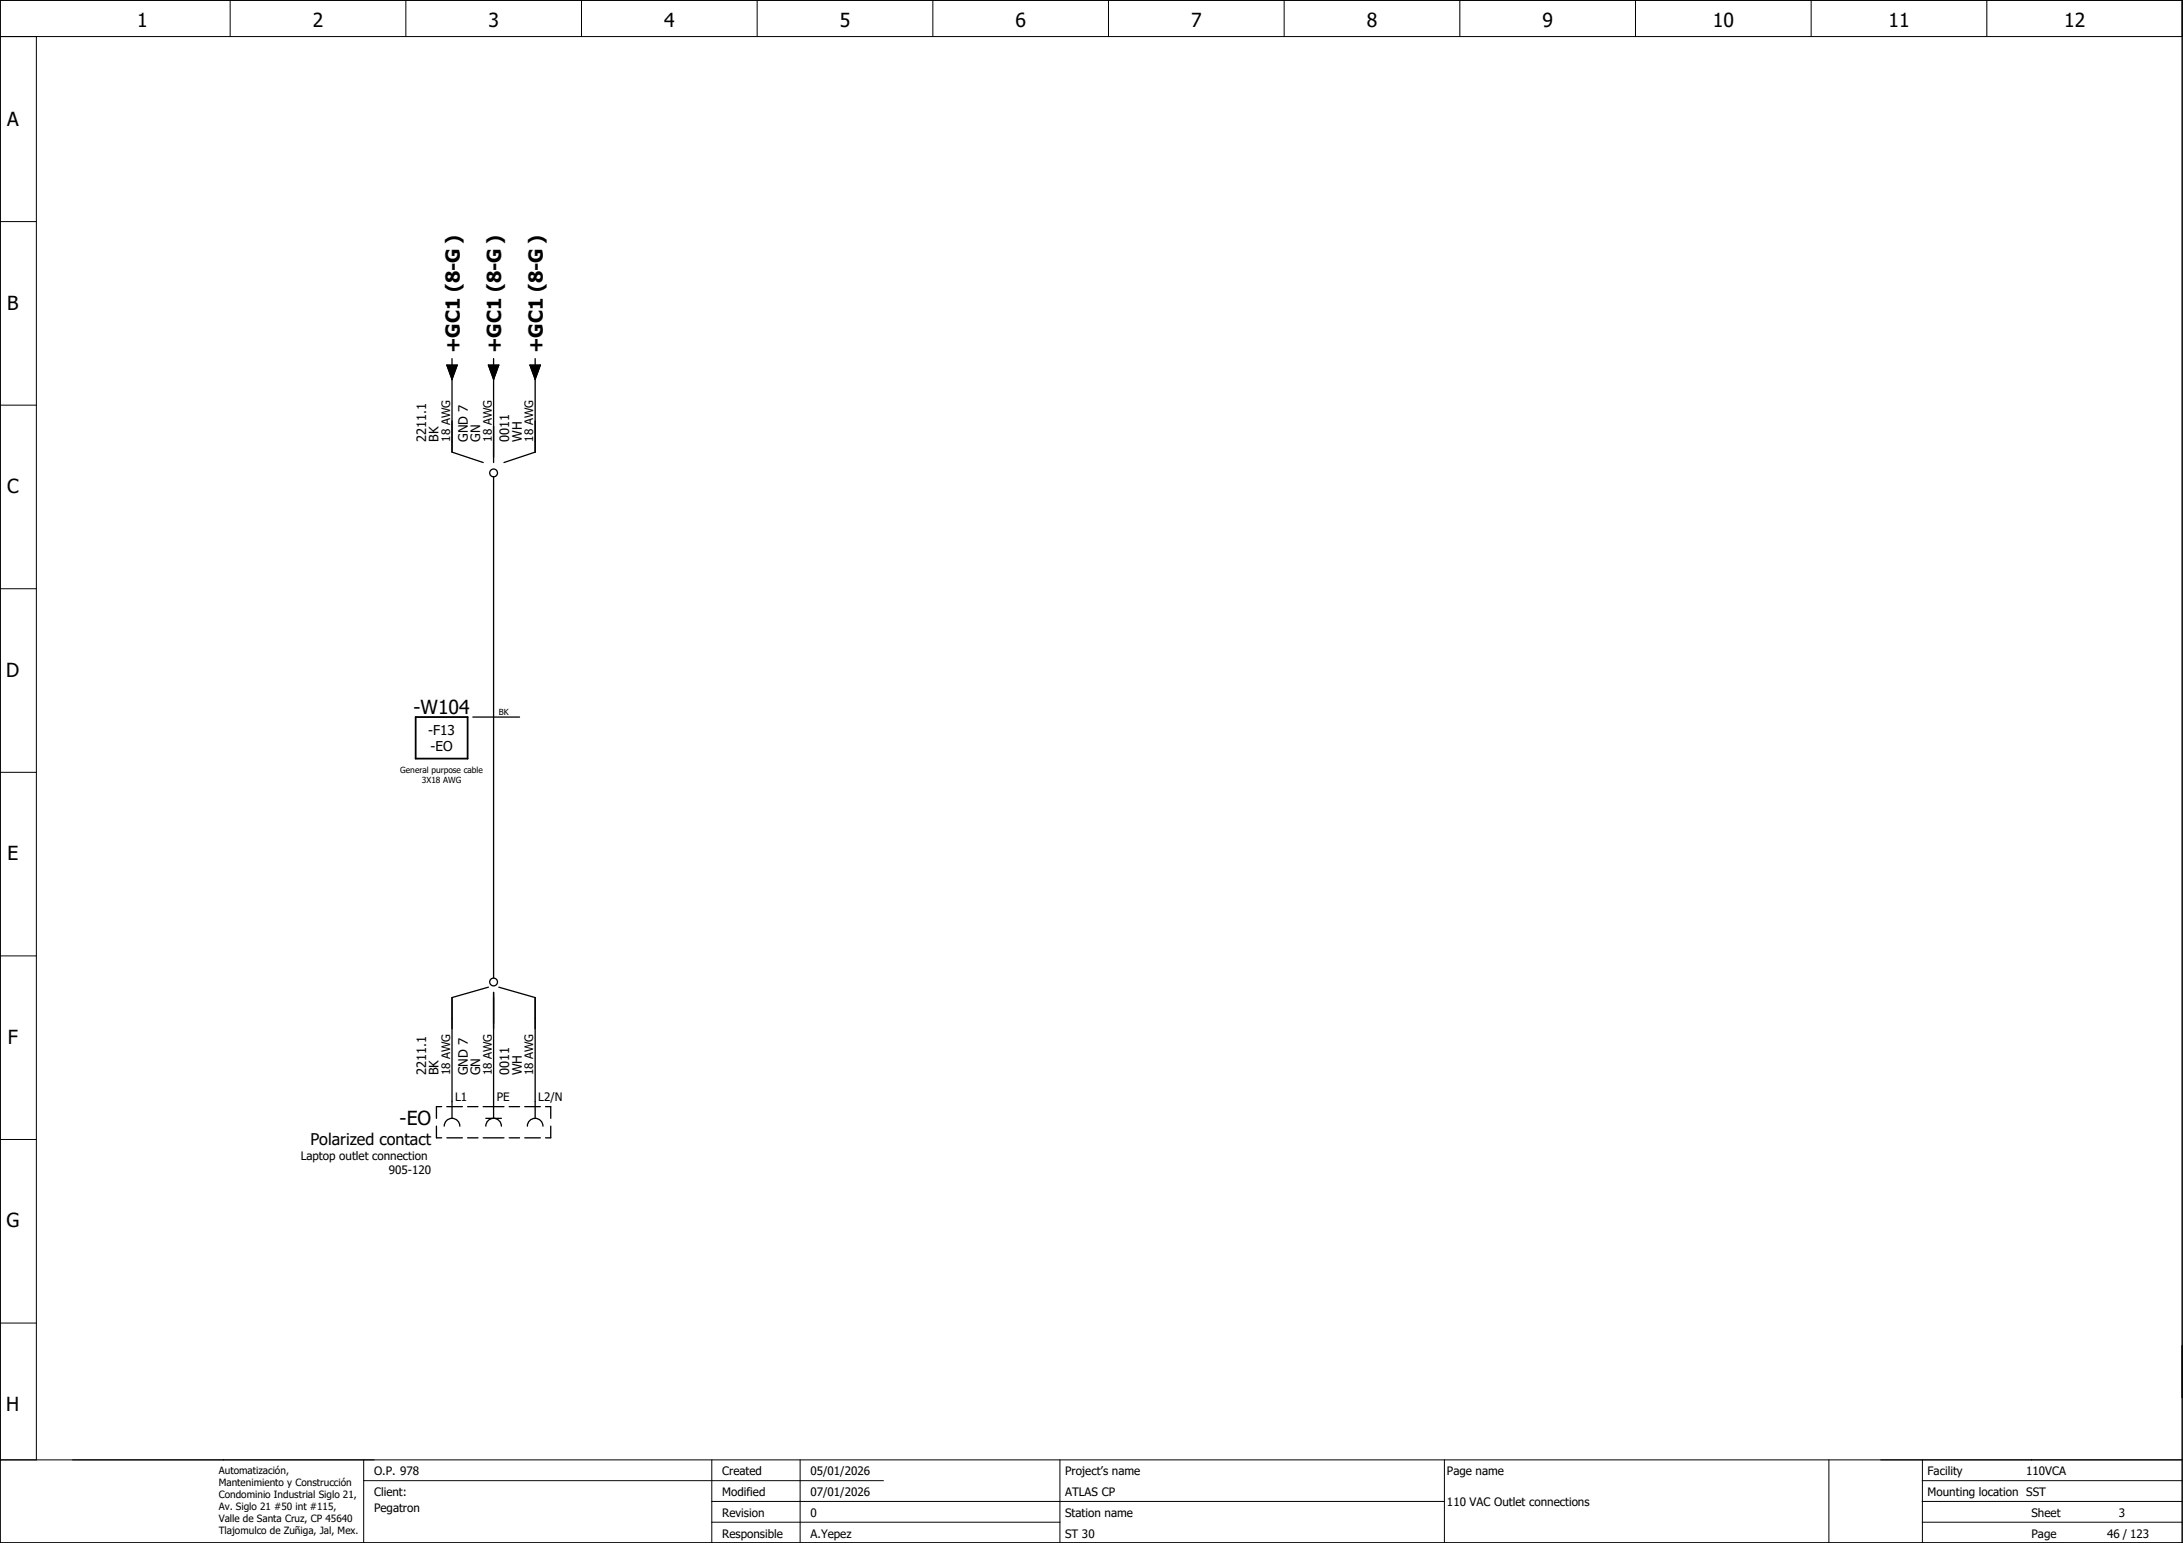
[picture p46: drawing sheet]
<svg xmlns="http://www.w3.org/2000/svg" width="420mm" height="297mm" viewBox="0 0 420 297" stroke-linecap="round" stroke-linejoin="round" font-family="sans-serif">
<defs><g id="words">
<g font-size="3.7">
<text x="26.4" y="5.2">1</text>
<text x="60.2" y="5.2">2</text>
<text x="94" y="5.2">3</text>
<text x="127.8" y="5.2">4</text>
<text x="161.6" y="5.2">5</text>
<text x="195.4" y="5.2">6</text>
<text x="229.2" y="5.2">7</text>
<text x="263.1" y="5.2">8</text>
<text x="296.9" y="5.2">9</text>
<text x="329.7" y="5.2">10</text>
<text x="363.5" y="5.2">11</text>
<text x="397.3" y="5.2">12</text>
<text x="1.4" y="24.2">A</text>
<text x="1.4" y="59.6">B</text>
<text x="88.5" y="68" transform="rotate(-90 88.5 68)">+GC1 (8-G )</text>
<text x="96.5" y="68" transform="rotate(-90 96.5 68)">+GC1 (8-G )</text>
<text x="104.5" y="68" transform="rotate(-90 104.5 68)">+GC1 (8-G )</text>
<text x="1.4" y="94.9">C</text>
<text x="1.2" y="130.3">D</text>
<text x="79.6" y="137.5">-W104</text>
<text x="1.4" y="165.6">E</text>
<text x="1.5" y="200.9">F</text>
<text x="76.9" y="216.5">-EO</text>
<text x="1.2" y="236.3">G</text>
<text x="1.2" y="271.6">H</text>
</g>
<text font-size="3.1" x="59.7" y="220.4">Polarized contact</text>
<g font-size="2.6">
<text x="82.4" y="141.5">-F13</text>
<text x="82.9" y="144.7">-EO</text>
</g>
<g font-size="2.5">
<text x="82" y="85" transform="rotate(-90 82 85)">2211.1</text>
<text x="84.4" y="85" transform="rotate(-90 84.4 85)">BK</text>
<text x="90" y="85" transform="rotate(-90 90 85)">GND 7</text>
<text x="92.4" y="85" transform="rotate(-90 92.4 85)">GN</text>
<text x="98" y="85" transform="rotate(-90 98 85)">0011</text>
<text x="100.4" y="85" transform="rotate(-90 100.4 85)">WH</text>
<text x="82" y="207" transform="rotate(-90 82 207)">2211.1</text>
<text x="84.4" y="207" transform="rotate(-90 84.4 207)">BK</text>
<text x="90" y="207" transform="rotate(-90 90 207)">GND 7</text>
<text x="92.4" y="207" transform="rotate(-90 92.4 207)">GN</text>
<text x="98" y="207" transform="rotate(-90 98 207)">0011</text>
<text x="100.4" y="207" transform="rotate(-90 100.4 207)">WH</text>
</g>
<g font-size="2.2">
<text x="86.6" y="85" transform="rotate(-90 86.6 85)">18 AWG</text>
<text x="94.6" y="85" transform="rotate(-90 94.6 85)">18 AWG</text>
<text x="102.6" y="85" transform="rotate(-90 102.6 85)">18 AWG</text>
<text x="86.6" y="207" transform="rotate(-90 86.6 207)">18 AWG</text>
<text x="94.6" y="207" transform="rotate(-90 94.6 207)">18 AWG</text>
<text x="102.6" y="207" transform="rotate(-90 102.6 207)">18 AWG</text>
<text x="87.6" y="212">L1</text>
<text x="95.6" y="212">PE</text>
<text x="103.6" y="212">L2/N</text>
<text x="57.9" y="223.3">Laptop outlet connection</text>
<text x="74.9" y="226">905-120</text>
<text x="72" y="284">O.P. 978</text>
<text x="139" y="284">Created</text>
<text x="156" y="284">05/01/2026</text>
<text x="205" y="284">Project’s name</text>
<text x="278.5" y="284">Page name</text>
<text x="371" y="284">Facility</text>
<text x="390" y="284">110VCA</text>
<text x="72" y="288">Client:</text>
<text x="72" y="291">Pegatron</text>
<text x="139" y="292">Revision</text>
<text x="139" y="288">Modified</text>
<text x="156" y="292">0</text>
<text x="156" y="288">07/01/2026</text>
<text x="205" y="288">ATLAS CP</text>
<text x="205" y="292">Station name</text>
<text x="278.5" y="289.9">110 VAC Outlet connections</text>
<text x="371" y="288">Mounting location SST</text>
<text x="391" y="292">Sheet</text>
<text x="407.8" y="292">3</text>
<text x="139" y="296">Responsible</text>
<text x="156" y="296">A.Yepez</text>
<text x="205" y="296">ST 30</text>
<text x="391" y="296">Page</text>
<text x="405.6" y="296">46 / 123</text>
</g>
<g font-size="1.9">
<text x="42.1" y="283.7">Automatización,</text>
<text x="42.1" y="286.1">Mantenimiento y Construcción</text>
<text x="42.1" y="288.4">Condominio Industrial Siglo 21,</text>
<text x="42.1" y="290.7">Av. Siglo 21 #50 int #115,</text>
<text x="42.1" y="293">Valle de Santa Cruz, CP 45640</text>
<text x="42.1" y="295.4">Tlajomulco de Zuñiga, Jal, Mex.</text>
</g>
<g font-size="1.6">
<text x="96" y="137.7">BK</text>
<text x="77" y="148.9">General purpose cable</text>
<text x="81.2" y="150.8">3X18 AWG</text>
</g>
</g></defs>
<g fill="none" stroke="#000" stroke-width=".19">
<path d="M0 0h420v297h-420zM0 7h420M7 7v274M44.3 0v7M78.1 0v7M111.9 0v7M145.7 0v7M179.5 0v7M213.4 0v7M247.2 0v7M281 0v7M314.8 0v7"/>
<path d="M348.6 0v7M382.4 0v7M0 42.7h7M0 78h7M0 113.3h7M0 148.7h7M0 184h7M0 219.4h7M0 254.7h7M0 281h420M70 285h100M70 281v16"/>
<path d="M137 293h67M137 289h141M137 281v16M154 281v16M204 281v16M278 281v16M352 281v16M370 293h50M370 289h50M370 281v16M370 285h50"/>
</g>
<g fill="none" stroke="#000" stroke-width=".25">
<path d="M86 70.3h2l-1 2.7zM87 69v1.3M87 72v15l6 2M94 70.3h2l-1 2.7zM95 69v1.3M95 72v17M102 70.3h2l-1 2.7zM103 69v1.3M103 72v15l-6 2M95 91.8v96.5M91 138h9M94 190l-7 2v23.3"/>
<path d="M95 191v24.3M96 190l7 2v23.3M84 216.8v2.2h1M85 213h-1v2.3M85.5 216.8a1.5 1.5 0 0 1 1.5-1.5 1.5 1.5 0 0 1 1.5 1.5M86 219h3M86 213h3M90 219h2M90 213h2M93 219h4M93 213h4M93.5 216.8a1.5 1.5 0 0 1 1.5-1.5 1.5 1.5 0 0 1 1.5 1.5"/>
<path d="M93.5 215.3h3M98 219h2M98 213h2M101 219h3M101 213h3M101.5 216.8a1.5 1.5 0 0 1 1.5-1.5 1.5 1.5 0 0 1 1.5 1.5M105 213h1v2.3M106 216.8v2.2h-1"/>
<circle cx="95" cy="91" r=".75"/>
<circle cx="95" cy="189" r=".75"/>
</g>
<path d="M80 138h10v8h-10z" fill="none" stroke="#000" stroke-width=".35"/>
<path d="M86 70.3h2l-1 2.7zM94 70.3h2l-1 2.7zM102 70.3h2l-1 2.7z" fill="#000" stroke="#000" stroke-width=".19"/>
<use href="#words"/>
</svg>
